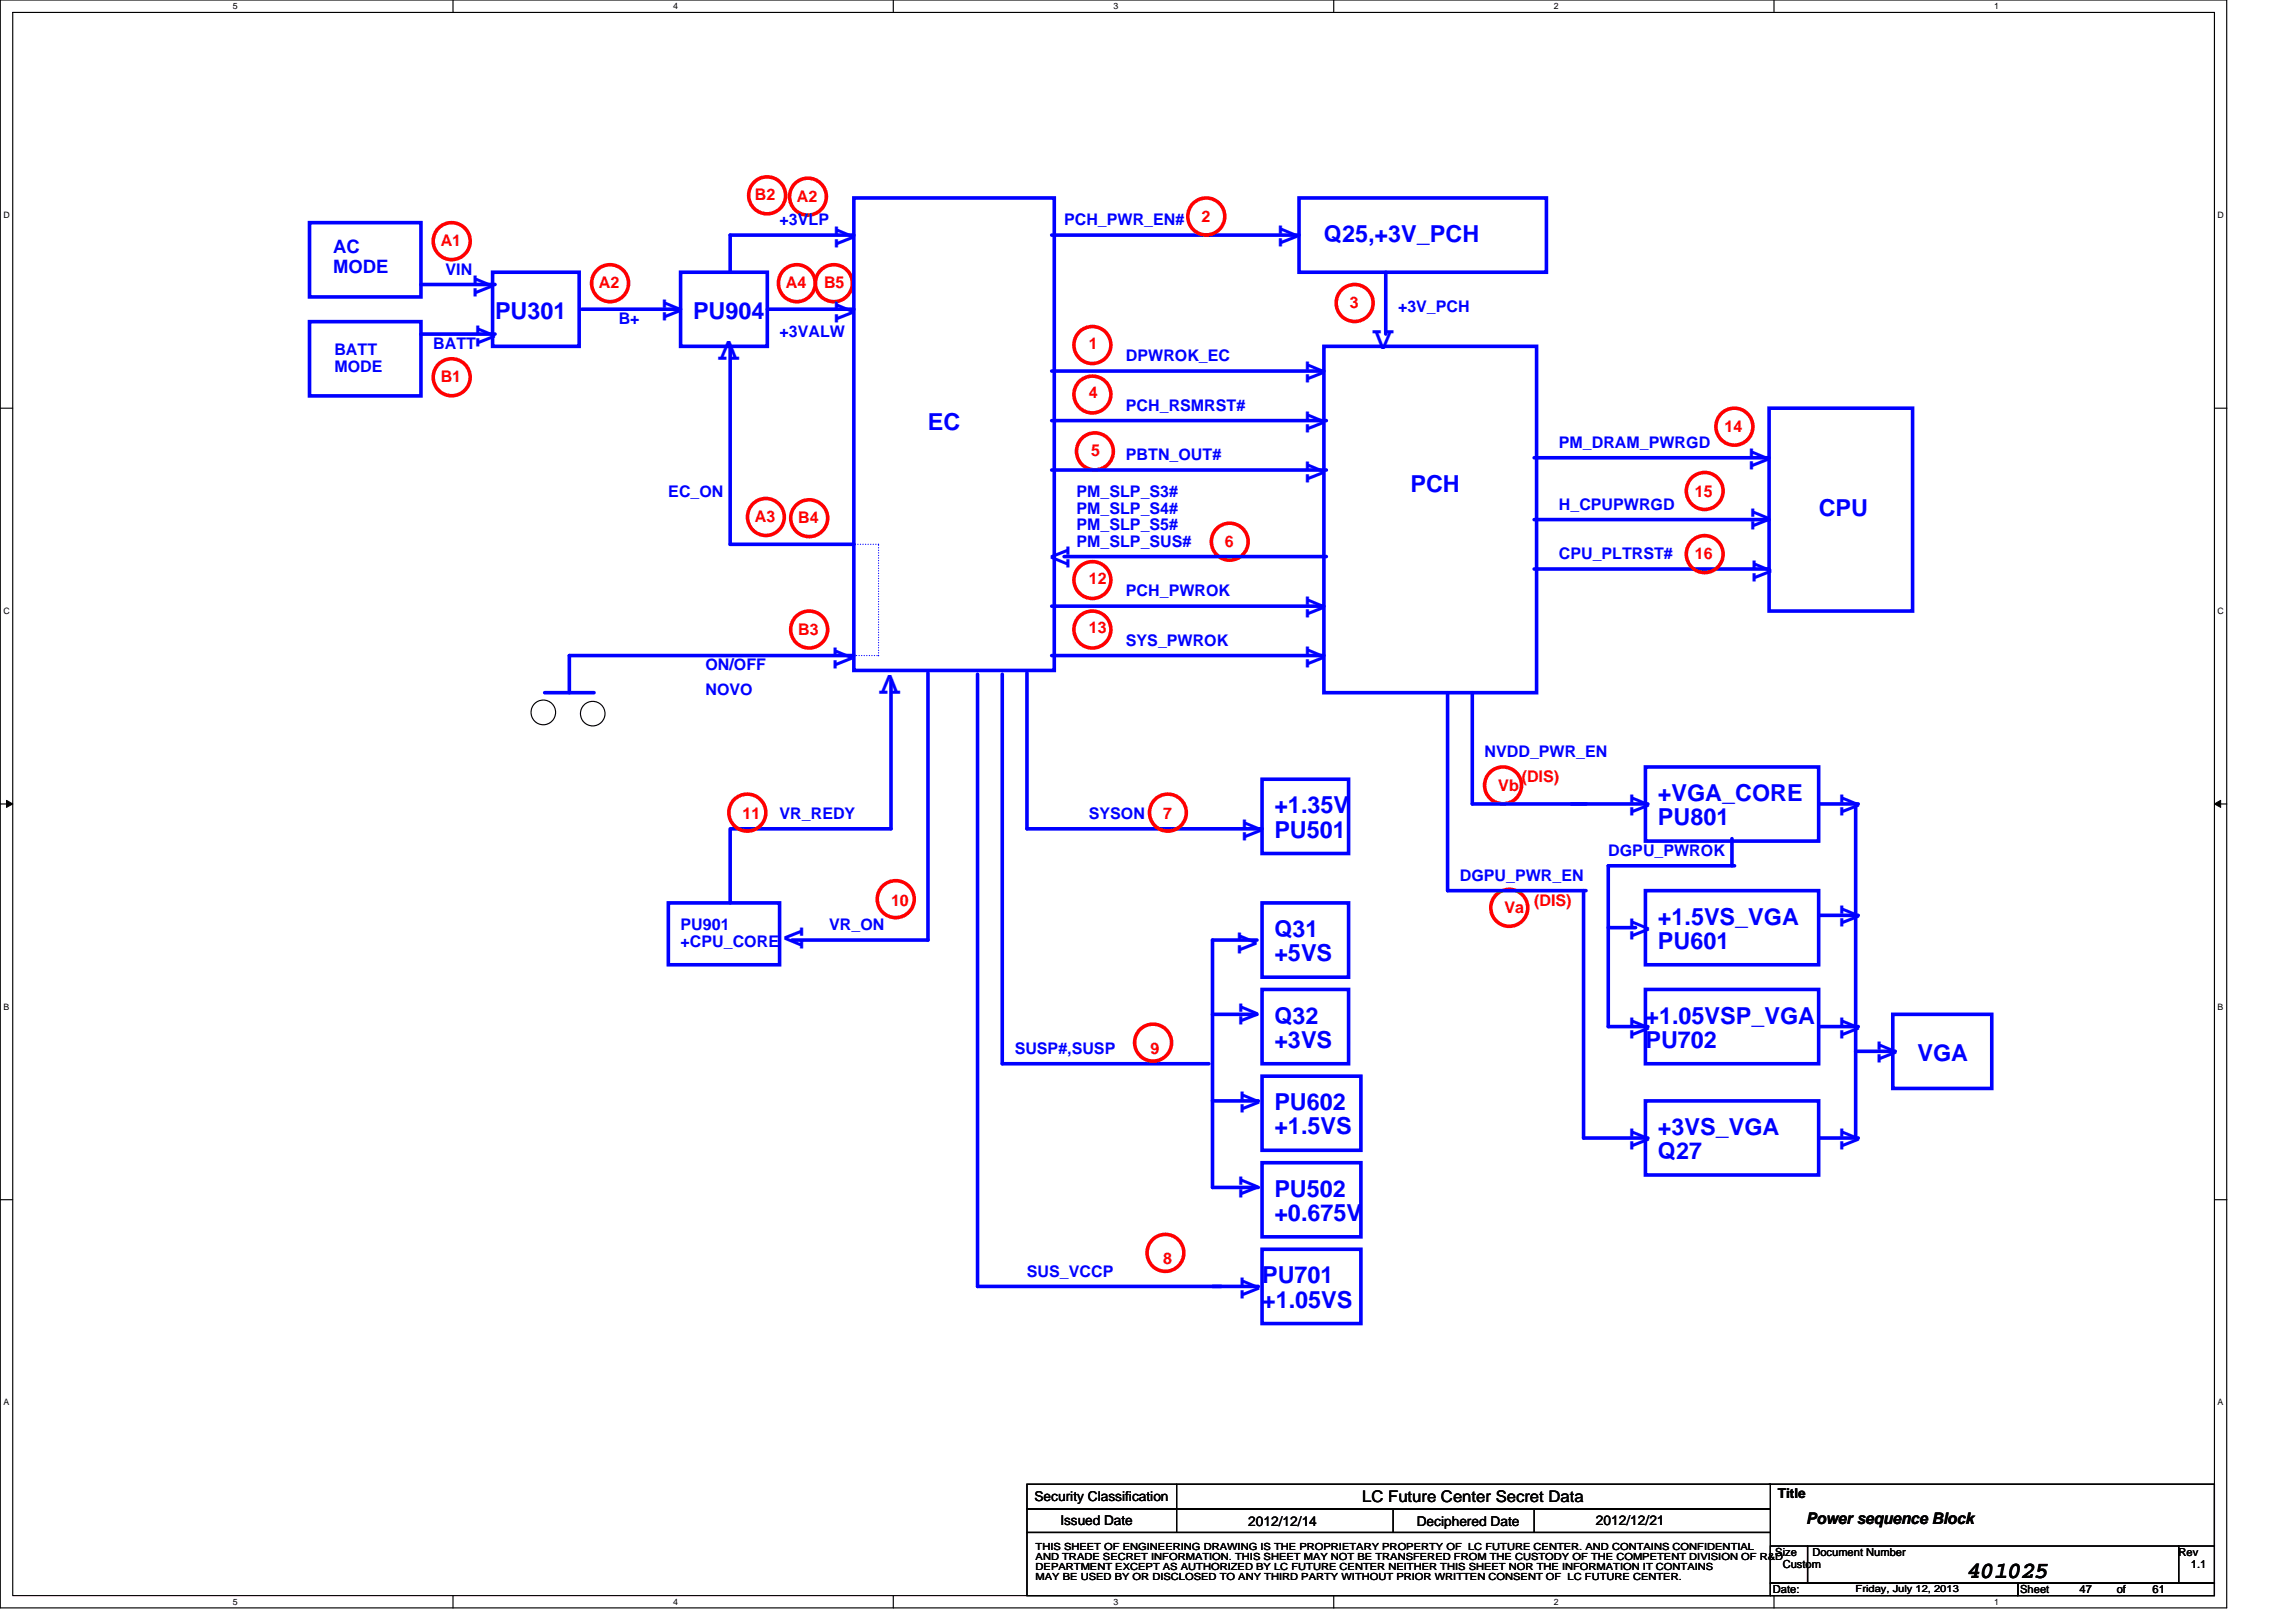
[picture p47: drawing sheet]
<svg xmlns="http://www.w3.org/2000/svg" width="297mm" height="210mm" viewBox="0 0 297 210" stroke-linecap="round" stroke-linejoin="round" font-family="sans-serif">
<defs><g id="words">
<g font-size="4.3" fill="#00f">
<text x="110.4" y="32" transform="rotate(-90 110.4 32)">V</text>
<text x="167.9" y="31.9" transform="rotate(-90 167.9 31.9)">V</text>
<text x="63.7" y="38.2" transform="rotate(-90 63.7 38.2)">V</text>
<text x="88.2" y="41.4" transform="rotate(-90 88.2 41.4)">V</text>
<text x="110.4" y="41.6" transform="rotate(-90 110.4 41.6)">V</text>
<text x="64" y="44.8" transform="rotate(-90 64 44.8)">V</text>
<text x="95.6" y="44.1" transform="rotate(180 95.6 44.1)">V</text>
<text x="177.7" y="45.2">V</text>
<text x="171.4" y="49.4" transform="rotate(-90 171.4 49.4)">V</text>
<text x="171.4" y="55.9" transform="rotate(-90 171.4 55.9)">V</text>
<text x="171.4" y="62.4" transform="rotate(-90 171.4 62.4)">V</text>
<text x="228.9" y="60.7" transform="rotate(-90 228.9 60.7)">V</text>
<text x="135.9" y="70.7" transform="rotate(90 135.9 70.7)">V</text>
<text x="229" y="68.5" transform="rotate(-90 229 68.5)">V</text>
<text x="229.2" y="75.2" transform="rotate(-90 229.2 75.2)">V</text>
<text x="171.4" y="79.9" transform="rotate(-90 171.4 79.9)">V</text>
<text x="110.3" y="86.4" transform="rotate(-90 110.3 86.4)">V</text>
<text x="116.4" y="87.3" transform="rotate(180 116.4 87.3)">V</text>
<text x="171.4" y="86.3" transform="rotate(-90 171.4 86.3)">V</text>
<text x="213.3" y="105.5" transform="rotate(-90 213.3 105.5)">V</text>
<text x="240.5" y="105.5" transform="rotate(-90 240.5 105.5)">V</text>
<text x="163.3" y="108.7" transform="rotate(-90 163.3 108.7)">V</text>
<text x="240.5" y="119.9" transform="rotate(-90 240.5 119.9)">V</text>
<text x="101.5" y="120" transform="rotate(90 101.5 120)">V</text>
<text x="162.6" y="123.2" transform="rotate(-90 162.6 123.2)">V</text>
<text x="213.3" y="121.5" transform="rotate(-90 213.3 121.5)">V</text>
<text x="162.8" y="132.5" transform="rotate(-90 162.8 132.5)">V</text>
<text x="213.3" y="134.3" transform="rotate(-90 213.3 134.3)">V</text>
<text x="240.5" y="134.3" transform="rotate(-90 240.5 134.3)">V</text>
<text x="245.3" y="137.5" transform="rotate(-90 245.3 137.5)">V</text>
<text x="162.9" y="143.9" transform="rotate(-90 162.9 143.9)">V</text>
<text x="213.3" y="148.7" transform="rotate(-90 213.3 148.7)">V</text>
<text x="240.5" y="148.7" transform="rotate(-90 240.5 148.7)">V</text>
<text x="162.8" y="154.9" transform="rotate(-90 162.8 154.9)">V</text>
<text x="162.9" y="167.9" transform="rotate(-90 162.9 167.9)">V</text>
</g>
<g font-size="3" fill="#00f">
<text x="171.3" y="31.3">Q25,+3V_PCH</text>
<text x="64" y="41.2">PU301</text>
<text x="89.7" y="41.2">PU904</text>
<text x="120.1" y="55.6">EC</text>
<text x="182.5" y="63.6">PCH</text>
<text x="235.3" y="66.8">CPU</text>
<text x="164.9" y="105.2">+1.35V</text>
<text x="214.5" y="103.6">+VGA_CORE</text>
<text x="214.5" y="106.8">PU801</text>
<text x="164.9" y="108.4">PU501</text>
<text x="214.5" y="119.6">+1.5VS_VGA</text>
<text x="164.9" y="121.2">Q31</text>
<text x="164.9" y="124.4">+5VS</text>
<text x="214.5" y="122.8">PU601</text>
<text x="164.9" y="132.4">Q32</text>
<text x="164.9" y="135.6">+3VS</text>
<text x="212.9" y="132.4">+1.05VSP_VGA</text>
<text x="212.9" y="135.6">PU702</text>
<text x="248.1" y="137.2">VGA</text>
<text x="164.9" y="143.6">PU602</text>
<text x="164.9" y="146.8">+1.5VS</text>
<text x="214.5" y="146.8">+3VS_VGA</text>
<text x="214.5" y="150">Q27</text>
<text x="164.9" y="154.8">PU502</text>
<text x="164.9" y="158">+0.675V</text>
<text x="163.3" y="166.1">PU701</text>
<text x="163.3" y="169.2">+1.05VS</text>
</g>
<text font-size="3" x="254.5" y="204.2">401025</text>
<g font-size="2.4" fill="#00f">
<text x="43.1" y="32.8">AC</text>
<text x="43.1" y="35.3">MODE</text>
</g>
<g font-size="2.1" fill="#f00">
<text x="97.7" y="25.9">B2</text>
<text x="103.1" y="26.1">A2</text>
<text x="155.4" y="28.7">2</text>
<text x="57" y="31.9">A1</text>
<text x="77.5" y="37.3">A2</text>
<text x="101.7" y="37.3">A4</text>
<text x="106.6" y="37.3">B5</text>
<text x="174.6" y="39.9">3</text>
<text x="140.9" y="45.1">1</text>
<text x="57" y="49.5">B1</text>
<text x="140.9" y="51.5">4</text>
<text x="141.2" y="59.1">5</text>
<text x="223.1" y="55.9">14</text>
<text x="219.3" y="64.3">15</text>
<text x="97.7" y="67.5">A3</text>
<text x="103.3" y="67.7">B4</text>
<text x="158.5" y="70.7">6</text>
<text x="140.9" y="75.5">12</text>
<text x="219.3" y="72.3">16</text>
<text x="103.3" y="82.1">B3</text>
<text x="140.9" y="81.9">13</text>
<text x="196.9" y="101.2">(DIS)</text>
<text x="96.1" y="105.9">11</text>
<text x="150.5" y="105.9">7</text>
<text x="193.8" y="102.3">Vb</text>
<text x="115.3" y="117.2">10</text>
<text x="194.6" y="118.1">Va</text>
<text x="198.5" y="117.2">(DIS)</text>
<text x="148.9" y="136.4">9</text>
<text x="150.5" y="163.6">8</text>
</g>
<g font-size="2.1" fill="#00f">
<text x="100.9" y="29.1">+3VLP</text>
<text x="137.7" y="29.1">PCH_PWR_EN#</text>
<text x="57.7" y="35.5">VIN</text>
<text x="80" y="41.9">B+</text>
<text x="180.9" y="40.3">+3V_PCH</text>
<text x="43.3" y="45.9">BATT</text>
<text x="56" y="45.2">BATT</text>
<text x="100.9" y="43.5">+3VALW</text>
<text x="145.7" y="46.7">DPWROK_EC</text>
<text x="43.3" y="48.1">MODE</text>
<text x="145.7" y="53.1">PCH_RSMRST#</text>
<text x="145.7" y="59.5">PBTN_OUT#</text>
<text x="201.7" y="57.9">PM_DRAM_PWRGD</text>
<text x="86.5" y="64.3">EC_ON</text>
<text x="139.3" y="64.3">PM_SLP_S3#</text>
<text x="201.7" y="65.9">H_CPUPWRGD</text>
<text x="139.3" y="66.5">PM_SLP_S4#</text>
<text x="139.3" y="68.6">PM_SLP_S5#</text>
<text x="139.3" y="70.8">PM_SLP_SUS#</text>
<text x="145.7" y="77.2">PCH_PWROK</text>
<text x="201.7" y="72.3">CPU_PLTRST#</text>
<text x="145.7" y="83.5">SYS_PWROK</text>
<text x="91.3" y="86.7">ON/OFF</text>
<text x="91.3" y="89.9">NOVO</text>
<text x="192.1" y="97.9">NVDD_PWR_EN</text>
<text x="100.9" y="105.9">VR_REDY</text>
<text x="140.9" y="105.9">SYSON</text>
<text x="188.9" y="113.9">DGPU_PWR_EN</text>
<text x="208.1" y="110.7">DGPU_PWROK</text>
<text x="88.1" y="120.4">PU901</text>
<text x="88.1" y="122.5">+CPU_CORE</text>
<text x="107.3" y="120.4">VR_ON</text>
<text x="131.3" y="136.4">SUSP#,SUSP</text>
<text x="132.9" y="165.2">SUS_VCCP</text>
</g>
<g font-size="2.1">
<text x="176.2" y="194.4">LC Future Center Secret Data</text>
<text x="233.7" y="197.1">Power sequence Block</text>
</g>
<g font-size="1.8">
<text x="133.8" y="194.2">Security Classification</text>
<text x="137.2" y="197.3">Issued Date</text>
<text x="161.5" y="197.4">2012/12/14</text>
<text x="183.3" y="197.4">Deciphered Date</text>
<text x="206.5" y="197.3">2012/12/21</text>
<text x="230" y="193.8">Title</text>
</g>
<g font-size="1.4">
<text x="229.7" y="201.3">Size</text>
<text x="230.6" y="202.9">Custom</text>
<text x="234.5" y="201.3">Document Number</text>
<text x="281.8" y="201.3">Rev</text>
<text x="283.4" y="202.9">1.1</text>
<text x="229.4" y="206.1">Date:</text>
<text x="261.4" y="206.1">Sheet</text>
<text x="269" y="206.1">47</text>
<text x="273.9" y="206.1">of</text>
<text x="278.5" y="206.1">61</text>
</g>
<g font-size="1.3">
<text x="134" y="200.5">THIS SHEET OF ENGINEERING DRAWING IS THE PROPRIETARY PROPERTY OF LC FUTURE CENTER. AND CONTAINS CONFIDENTIAL</text>
<text x="134" y="201.8">AND TRADE SECRET INFORMATION. THIS SHEET MAY NOT BE TRANSFERED FROM THE CUSTODY OF THE COMPETENT DIVISION OF R&amp;D</text>
<text x="134" y="203.2">DEPARTMENT EXCEPT AS AUTHORIZED BY LC FUTURE CENTER NEITHER THIS SHEET NOR THE INFORMATION IT CONTAINS</text>
<text x="134" y="204.5">MAY BE USED BY OR DISCLOSED TO ANY THIRD PARTY WITHOUT PRIOR WRITTEN CONSENT OF LC FUTURE CENTER.</text>
<text x="240.1" y="206">Friday, July 12, 2013</text>
</g>
<g font-size="1.1">
<text x="30.1" y="1.2">5</text>
<text x="87.1" y="1.2">4</text>
<text x="144" y="1.2">3</text>
<text x="201" y="1.2">2</text>
<text x="258" y="1.2">1</text>
<text x=".4" y="28.2">D</text>
<text x="286.9" y="28.2">D</text>
<text x=".4" y="79.4">C</text>
<text x="286.9" y="79.4">C</text>
<text x=".4" y="130.6">B</text>
<text x="286.9" y="130.6">B</text>
<text x=".4" y="181.8">A</text>
<text x="286.9" y="181.8">A</text>
<text x="30.1" y="207.6">5</text>
<text x="87.1" y="207.6">4</text>
<text x="144" y="207.6">3</text>
<text x="201" y="207.6">2</text>
<text x="258" y="207.6">1</text>
</g>
</g></defs>
<path d="M0 0h288.1v208h-288.1zM1.6 1.6h284.9v204.8h-284.9z" fill="none" stroke="#000" stroke-width=".15"/>
<g fill="#fff">
<path d="M30.1 .2h.6v1.2h-.6z"/>
<path d="M30.1 206.6h.6v1.3h-.6z"/>
</g>
<path d="M58.6 0v1.6M58.6 206.4v1.6" fill="none" stroke="#000" stroke-width=".15"/>
<g fill="#fff">
<path d="M87.1 .2h.6v1.2h-.6z"/>
<path d="M87.1 206.6h.6v1.3h-.6z"/>
</g>
<path d="M115.6 0v1.6M115.6 206.4v1.6" fill="none" stroke="#000" stroke-width=".15"/>
<g fill="#fff">
<path d="M144 .2h.6v1.2h-.6z"/>
<path d="M144 206.6h.6v1.3h-.6z"/>
</g>
<path d="M172.5 0v1.6M172.5 206.4v1.6" fill="none" stroke="#000" stroke-width=".15"/>
<g fill="#fff">
<path d="M201 .2h.6v1.2h-.6z"/>
<path d="M201 206.6h.6v1.3h-.6z"/>
</g>
<path d="M229.5 0v1.6M229.5 206.4v1.6" fill="none" stroke="#000" stroke-width=".15"/>
<g fill="#fff">
<path d="M258 .2h.6v1.2h-.6z"/>
<path d="M258 206.6h.6v1.3h-.6z"/>
<path d="M.4 27.2h.8v1.3h-.8z"/>
<path d="M286.9 27.2h.8v1.3h-.8z"/>
<path d="M.4 78.4h.8v1.3h-.8z"/>
<path d="M286.9 78.4h.8v1.3h-.8z"/>
</g>
<path d="M0 52.8h1.6M286.5 52.8h1.6" fill="none" stroke="#000" stroke-width=".15"/>
<g fill="#fff">
<path d="M.4 129.6h.8v1.3h-.8z"/>
<path d="M286.9 129.6h.7v1.3h-.7z"/>
</g>
<path d="M0 104h1.6M286.5 104h1.6" fill="none" stroke="#000" stroke-width=".15"/>
<path d="M.8 103.5l.8 .5-.8 .5zM286.5 104l.8-.5v1z" fill="#000" stroke="#000" stroke-width=".13"/>
<g fill="#fff">
<path d="M.4 180.8h.8v1.3h-.8z"/>
<path d="M286.9 180.8h.7v1.3h-.7z"/>
</g>
<g fill="none" stroke="#000" stroke-width=".15">
<path d="M0 155.2h1.6M286.5 155.2h1.6M132.9 192h96.1v3.2h-96.1zM132.9 195.2h96.1v3.1h-96.1zM132.9 198.3h96.1v8.1h-96.1zM152.2 192v6.3M180.2 195.2v3.1M198.5 195.2v3.1M228.9 192h57.6v8M229 200h4.8v4.8h-4.8zM229 204.8h32v1.6h-32zM233.8 200h48.1v4.8h-48.1z"/>
<path d="M261 204.8h25.5v1.6h-25.5zM281.9 200h4.6v4.8h-4.6z"/>
<circle cx="70.3" cy="92.2" r="1.6"/>
<circle cx="76.7" cy="92.3" r="1.59"/>
</g>
<g fill="none" stroke="#00f" stroke-width=".47">
<path d="M40 28.8h14.5v9.6h-14.5zM54.5 36.8h9.5M63.7 35.2h11.2v9.6h-11.2zM88.1 35.2h11.2v9.6h-11.2zM110.5 30.4h-16v4.8M110.5 25.6h25.9v61.1h-25.9zM136.1 30.4h32M168.1 25.6h32v9.6h-32zM179.3 35.2v8M40 41.6h14.5v9.6h-14.5zM54.5 43.2h9.5M75.3 40h12.8"/>
<path d="M94.5 44.8v25.6h16M99.3 40h11.2M136.1 54.4h35.5M136.1 48h35.2M171.3 44.8h27.5v44.8h-27.5zM198.5 59.2h30.4M228.9 52.8h18.5v26.3h-18.5zM136.1 60.8h35.5M136.1 78.4h35.2M137.7 72h33.9M198.5 67.2h30.4M198.5 73.6h30.4"/>
<path d="M70.5 89.6h6.4M110.5 84.8h-36.8v4.8M115.3 88v19.2h-20.8v9.6M120.1 87.1v34.5h-17.6M126.5 87.2v79.2h31.5M129.7 87.2v50.4h26.7M132.9 87.1v20.1h30.4M136.1 84.8h35.2M187.3 89.6v25.6h17.9M190.5 89.6v14.4h14.7M212.9 99.2h22.4v9.6h-22.4zM86.5 116.8h14.4v8h-14.4z"/>
<path d="M163.3 100.8h11.2v9.6h-11.2zM163.3 116.8h11.2v9.6h-11.2zM203.3 104h9.9M204.9 115.2v32h8.3M212.9 115.2h22.4v9.6h-22.4zM224.1 108.5v3.5M224.4 112h-16.3v20.8h5.1M235.3 104h5.1M235.3 118.4h5.1M240.1 104v43.2M156.9 131.2h5.7M162.6 121.6h-5.7v32h5.9"/>
<path d="M163.3 128h11.2v9.6h-11.2zM163.3 139.2h12.8v9.6h-12.8zM208.1 120h3.5M212.9 128h22.4v9.6h-22.4zM235.3 132.8h5.1M240.1 136h5.1M244.9 131.2h12.8v9.6h-12.8zM156.9 142.4h5.9M163.3 150.4h12.8v9.6h-12.8zM212.9 142.4h22.4v9.6h-22.4zM235.3 147.2h5.1M156.9 166.4h5.9"/>
<path d="M163.3 161.6h12.8v9.6h-12.8z"/>
</g>
<g fill="none" stroke="#f00" stroke-width=".47">
<circle cx="58.4" cy="31.2" r="2.39"/>
<circle cx="78.9" cy="36.6" r="2.39"/>
<circle cx="99.2" cy="25.3" r="2.39"/>
<circle cx="103.1" cy="36.6" r="2.39"/>
<circle cx="104.5" cy="25.4" r="2.39"/>
<circle cx="107.9" cy="36.6" r="2.39"/>
<circle cx="156.1" cy="28" r="2.39"/>
<circle cx="175.3" cy="39.2" r="2.39"/>
<circle cx="58.4" cy="48.8" r="2.39"/>
<circle cx="141.3" cy="44.6" r="2.39"/>
<circle cx="141.3" cy="51" r="2.39"/>
<circle cx="141.6" cy="58.4" r="2.39"/>
<circle cx="224.4" cy="55.2" r="2.39"/>
<circle cx="99.1" cy="66.9" r="2.39"/>
<circle cx="104.7" cy="67" r="2.39"/>
<circle cx="141.3" cy="75" r="2.39"/>
<circle cx="159.1" cy="70.1" r="2.39"/>
<circle cx="220.5" cy="71.7" r="2.39"/>
<circle cx="220.5" cy="63.5" r="2.39"/>
<circle cx="104.7" cy="81.4" r="2.39"/>
<circle cx="141.3" cy="81.4" r="2.39"/>
<circle cx="96.7" cy="105.1" r="2.39"/>
<circle cx="115.9" cy="116.3" r="2.39"/>
<circle cx="151.1" cy="105.1" r="2.39"/>
<circle cx="194.5" cy="101.6" r="2.39"/>
<circle cx="195.3" cy="117.5" r="2.39"/>
<circle cx="149.2" cy="134.9" r="2.39"/>
<circle cx="150.8" cy="162.1" r="2.39"/>
</g>
<path d="M110.5 70.4h.1M113.7 70.4h.1M113.7 70.4h-3.2M110.5 84.8h3.2M113.7 84.8h.1M113.7 84.8v-14.4" fill="none" stroke="#00f" stroke-width=".15" stroke-dasharray="0 .3"/>
<use href="#words"/>
</svg>
